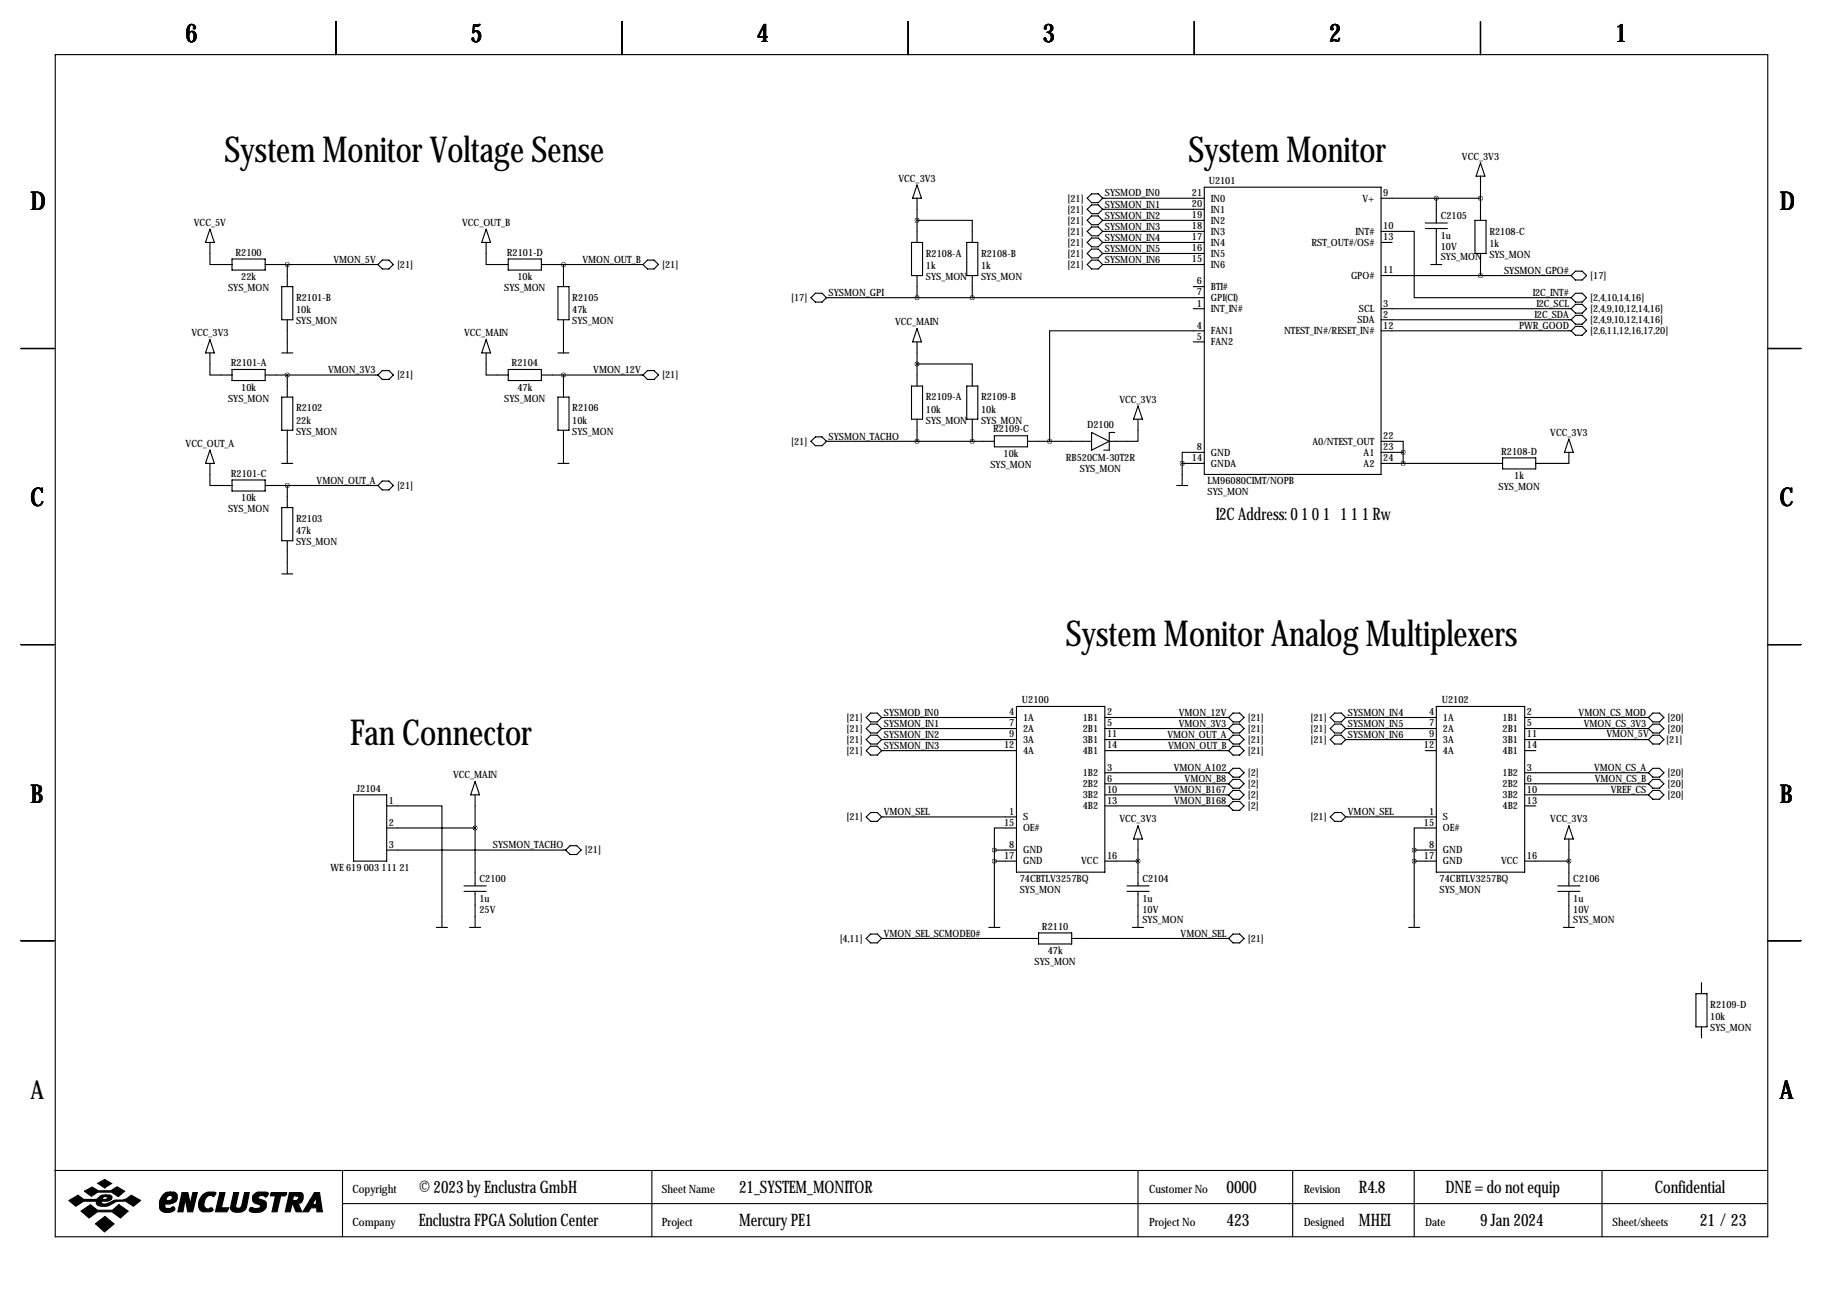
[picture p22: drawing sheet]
<svg xmlns="http://www.w3.org/2000/svg" width="419mm" height="297mm" viewBox="0 0 419 297" stroke-linecap="round" stroke-linejoin="round" font-family="sans-serif">
<defs><g id="words">
<g font-size="8.2">
<text x="51.6" y="37.2">System Monitor Voltage Sense</text>
<text x="273.2" y="37.2">System Monitor</text>
<text x="245" y="148.4">System Monitor Analog Multiplexers</text>
<text x="80.5" y="171.3">Fan Connector</text>
</g>
<g font-size="5.9">
<text x="42.7" y="9.8">6</text>
<text x="108.2" y="9.8">5</text>
<text x="174" y="9.8">4</text>
<text x="239.8" y="9.8">3</text>
<text x="305.6" y="9.8">2</text>
<text x="371.3" y="9.8">1</text>
<text x="7" y="48.4">D</text>
<text x="409.2" y="48.4">D</text>
<text x="7" y="116.4">C</text>
<text x="409.2" y="116.4">C</text>
<text x="7" y="184.5">B</text>
<text x="409.2" y="184.5">B</text>
<text x="7" y="252.6">A</text>
<text x="409.2" y="252.6">A</text>
</g>
<g font-size="4">
<text x="279.5" y="119.4">I2C Address: 0 1 0 1 1 1 1 Rw</text>
<text x="96.3" y="274.2">© 2023 by Enclustra GmbH</text>
<text x="169.9" y="274.2">21_SYSTEM_MONITOR</text>
<text x="281.9" y="274.2">0000</text>
<text x="312.4" y="274.2">R4.8</text>
<text x="332.3" y="274.2">DNE = do not equip</text>
<text x="380.4" y="274.2">Confidential</text>
<text x="96.3" y="281.8">Enclustra FPGA Solution Center</text>
<text x="169.9" y="281.8">Mercury PE1</text>
<text x="281.9" y="281.8">423</text>
<text x="312.4" y="281.8">MHEI</text>
<text x="340.3" y="281.8">9 Jan 2024</text>
<text x="390.8" y="281.8">21 /23</text>
</g>
<g font-size="2.6">
<text x="81" y="274.2">Copyright</text>
<text x="152.1" y="274.2">Sheet Name</text>
<text x="264.2" y="274.2">Customer No</text>
<text x="299.7" y="274.2">Revision</text>
<text x="81" y="281.8">Company</text>
<text x="152.1" y="281.8">Project</text>
<text x="264.2" y="281.8">Project No</text>
<text x="299.7" y="281.8">Designed</text>
<text x="327.7" y="281.8">Date</text>
<text x="370.7" y="281.8">Sheet/sheets</text>
</g>
<g font-size="2.3">
<text x="206.6" y="41.8">VCC_3V3</text>
<text x="336.1" y="36.7">VCC_3V3</text>
<text x="245.4" y="46.3">[21]</text>
<text x="254" y="45.2">SYSMOD_IN0</text>
<text x="254" y="47.7">SYSMON_IN1</text>
<text x="274" y="45.1">21</text>
<text x="274" y="47.6">20</text>
<text x="277.9" y="42.3">U2101</text>
<text x="278.4" y="46.3">IN0</text>
<text x="313.2" y="46.3">V+</text>
<text x="318" y="45.1">9</text>
<text x="44.6" y="51.9">VCC_5V</text>
<text x="106.2" y="51.9">VCC_OUT_B</text>
<text x="245.4" y="48.9">[21]</text>
<text x="245.4" y="51.4">[21]</text>
<text x="245.4" y="54">[21]</text>
<text x="254" y="50.3">SYSMON_IN2</text>
<text x="254" y="52.8">SYSMON_IN3</text>
<text x="274" y="50.2">19</text>
<text x="274" y="52.7">18</text>
<text x="278.4" y="48.9">IN1</text>
<text x="278.4" y="51.4">IN2</text>
<text x="278.4" y="54">IN3</text>
<text x="311.7" y="54">INT#</text>
<text x="318" y="52.7">10</text>
<text x="331.2" y="50.4">C2105</text>
<text x="342.4" y="54">R2108-C</text>
<text x="54.1" y="58.8">R2100</text>
<text x="116.5" y="58.8">R2101-D</text>
<text x="212.9" y="59">R2108-A</text>
<text x="225.6" y="59">R2108-B</text>
<text x="245.4" y="56.5">[21]</text>
<text x="245.4" y="59">[21]</text>
<text x="254" y="55.3">SYSMON_IN4</text>
<text x="254" y="57.9">SYSMON_IN5</text>
<text x="274" y="55.2">17</text>
<text x="274" y="57.8">16</text>
<text x="278.4" y="56.5">IN4</text>
<text x="278.4" y="59">IN5</text>
<text x="301.5" y="56.5">RST_OUT#/OS#</text>
<text x="318" y="55.2">13</text>
<text x="331.2" y="55">1u</text>
<text x="331.2" y="59.8">SYS_MON</text>
<text x="331.2" y="57.5">10V</text>
<text x="342.4" y="56.8">1k</text>
<text x="342.4" y="59.3">SYS_MON</text>
<text x="55.4" y="64.4">22k</text>
<text x="76.7" y="60.4">VMON_5V</text>
<text x="91.3" y="61.6">[21]</text>
<text x="118.9" y="64.4">10k</text>
<text x="133.9" y="60.4">VMON_OUT_B</text>
<text x="152.2" y="61.6">[21]</text>
<text x="212.9" y="61.8">1k</text>
<text x="212.9" y="64.4">SYS_MON</text>
<text x="225.6" y="61.8">1k</text>
<text x="225.6" y="64.4">SYS_MON</text>
<text x="245.4" y="61.6">[21]</text>
<text x="254" y="60.4">SYSMON_IN6</text>
<text x="274" y="60.3">15</text>
<text x="275.2" y="65.4">6</text>
<text x="278.4" y="61.6">IN6</text>
<text x="310.6" y="64.1">GPO#</text>
<text x="318" y="62.9">11</text>
<text x="345.8" y="63">SYSMON_GPO#</text>
<text x="365.6" y="64.1">[17]</text>
<text x="52.4" y="66.9">SYS_MON</text>
<text x="68.1" y="69.2">R2101-B</text>
<text x="115.9" y="66.9">SYS_MON</text>
<text x="131.6" y="69.2">R2105</text>
<text x="181.9" y="69.2">[17]</text>
<text x="190.5" y="68">SYSMON_GPI</text>
<text x="275.2" y="67.9">7</text>
<text x="275.2" y="70.5">1</text>
<text x="278.4" y="66.7">BTI#</text>
<text x="278.4" y="69.2">GPI(CI)</text>
<text x="278.4" y="71.7">INT_IN#</text>
<text x="312.4" y="71.7">SCL</text>
<text x="318" y="70.5">3</text>
<text x="352.4" y="68">I2C_INT#</text>
<text x="353.2" y="70.6">I2C_SCL</text>
<text x="365.6" y="71.7">[2,4,9,10,12,14,16]</text>
<text x="365.6" y="69.2">[2,4,10,14,16]</text>
<text x="44" y="77.3">VCC_3V3</text>
<text x="68.1" y="72">10k</text>
<text x="68.1" y="74.5">SYS_MON</text>
<text x="106.7" y="77.3">VCC_MAIN</text>
<text x="131.6" y="72">47k</text>
<text x="131.6" y="74.5">SYS_MON</text>
<text x="205.8" y="74.8">VCC_MAIN</text>
<text x="275.2" y="75.6">4</text>
<text x="278.4" y="76.8">FAN1</text>
<text x="295.2" y="76.8">NTEST_IN#/RESET_IN#</text>
<text x="312.1" y="74.3">SDA</text>
<text x="318" y="73">2</text>
<text x="318" y="75.6">12</text>
<text x="349.2" y="75.7">PWR_GOOD</text>
<text x="352.8" y="73.1">I2C_SDA</text>
<text x="365.6" y="74.3">[2,4,9,10,12,14,16]</text>
<text x="365.6" y="76.8">[2,6,11,12,16,17,20]</text>
<text x="275.2" y="78.1">5</text>
<text x="278.4" y="79.4">FAN2</text>
<text x="53.1" y="84.2">R2101-A</text>
<text x="55.4" y="89.8">10k</text>
<text x="75.4" y="85.8">VMON_3V3</text>
<text x="91.3" y="87">[21]</text>
<text x="117.6" y="84.2">R2104</text>
<text x="118.9" y="89.8">47k</text>
<text x="136.4" y="85.8">VMON_12V</text>
<text x="152.2" y="87">[21]</text>
<text x="52.4" y="92.3">SYS_MON</text>
<text x="68.1" y="94.6">R2102</text>
<text x="115.9" y="92.3">SYS_MON</text>
<text x="131.6" y="94.6">R2106</text>
<text x="212.9" y="92.1">R2109-A</text>
<text x="212.9" y="94.9">10k</text>
<text x="225.6" y="92.1">R2109-B</text>
<text x="225.6" y="94.9">10k</text>
<text x="257.4" y="92.6">VCC_3V3</text>
<text x="68.1" y="97.4">22k</text>
<text x="68.1" y="99.9">SYS_MON</text>
<text x="131.6" y="97.4">10k</text>
<text x="131.6" y="99.9">SYS_MON</text>
<text x="190.5" y="101.1">SYSMON_TACHO</text>
<text x="212.9" y="97.4">SYS_MON</text>
<text x="225.6" y="97.4">SYS_MON</text>
<text x="228.3" y="99.4">R2109-C</text>
<text x="249.9" y="98.4">D2100</text>
<text x="318" y="101">22</text>
<text x="356.4" y="100.2">VCC_3V3</text>
<text x="42.7" y="102.7">VCC_OUT_A</text>
<text x="181.9" y="102.2">[21]</text>
<text x="227.7" y="107.6">SYS_MON</text>
<text x="230.7" y="105">10k</text>
<text x="245" y="106">RB520CM-30T2R</text>
<text x="274" y="106">14</text>
<text x="275.2" y="103.5">8</text>
<text x="278.4" y="104.8">GND</text>
<text x="278.4" y="107.3">GNDA</text>
<text x="301.8" y="102.2">A0/NTEST_OUT</text>
<text x="313.5" y="104.8">A1</text>
<text x="313.5" y="107.3">A2</text>
<text x="318" y="103.5">23</text>
<text x="318" y="106">24</text>
<text x="345.1" y="104.5">R2108-D</text>
<text x="53.1" y="109.6">R2101-C</text>
<text x="72.8" y="111.2">VMON_OUT_A</text>
<text x="91.3" y="112.4">[21]</text>
<text x="248.3" y="108.6">SYS_MON</text>
<text x="277.6" y="111.4">LM96080CIMT/NOPB</text>
<text x="277.6" y="113.9">SYS_MON</text>
<text x="344.5" y="112.6">SYS_MON</text>
<text x="348.1" y="110.1">1k</text>
<text x="52.4" y="117.7">SYS_MON</text>
<text x="55.4" y="115.2">10k</text>
<text x="68.1" y="120">R2103</text>
<text x="68.1" y="122.8">47k</text>
<text x="68.1" y="125.3">SYS_MON</text>
<text x="234.9" y="161.7">U2100</text>
<text x="331.5" y="161.7">U2102</text>
<text x="194.6" y="165.7">[21]</text>
<text x="203.2" y="164.6">SYSMOD_IN0</text>
<text x="203.2" y="167.1">SYSMON_IN1</text>
<text x="232" y="164.5">4</text>
<text x="232" y="167">7</text>
<text x="235.2" y="165.7">1A</text>
<text x="248.9" y="165.7">1B1</text>
<text x="254.5" y="164.5">2</text>
<text x="254.5" y="167">5</text>
<text x="271" y="164.6">VMON_12V</text>
<text x="271" y="167.1">VMON_3V3</text>
<text x="286.9" y="165.7">[21]</text>
<text x="301.3" y="165.7">[21]</text>
<text x="309.9" y="164.6">SYSMON_IN4</text>
<text x="309.9" y="167.1">SYSMON_IN5</text>
<text x="328.5" y="164.5">4</text>
<text x="328.5" y="167">7</text>
<text x="331.7" y="165.7">1A</text>
<text x="345.4" y="165.7">1B1</text>
<text x="351" y="164.5">2</text>
<text x="351" y="167">5</text>
<text x="362.9" y="164.6">VMON_CS_MOD</text>
<text x="364.1" y="167.1">VMON_CS_3V3</text>
<text x="383.4" y="165.7">[20]</text>
<text x="194.6" y="168.3">[21]</text>
<text x="194.6" y="170.8">[21]</text>
<text x="194.6" y="173.3">[21]</text>
<text x="203.2" y="169.6">SYSMON_IN2</text>
<text x="203.2" y="172.2">SYSMON_IN3</text>
<text x="230.8" y="172.1">12</text>
<text x="232" y="169.5">9</text>
<text x="235.2" y="168.3">2A</text>
<text x="235.2" y="170.8">3A</text>
<text x="235.2" y="173.3">4A</text>
<text x="248.9" y="168.3">2B1</text>
<text x="248.9" y="170.8">3B1</text>
<text x="248.9" y="173.3">4B1</text>
<text x="254.5" y="169.5">11</text>
<text x="254.5" y="172.1">14</text>
<text x="268.4" y="169.6">VMON_OUT_A</text>
<text x="268.5" y="172.2">VMON_OUT_B</text>
<text x="286.9" y="168.3">[21]</text>
<text x="286.9" y="173.3">[21]</text>
<text x="286.9" y="170.8">[21]</text>
<text x="301.3" y="168.3">[21]</text>
<text x="301.3" y="170.8">[21]</text>
<text x="309.9" y="169.6">SYSMON_IN6</text>
<text x="327.4" y="172.1">12</text>
<text x="328.5" y="169.5">9</text>
<text x="331.7" y="168.3">2A</text>
<text x="331.7" y="170.8">3A</text>
<text x="331.7" y="173.3">4A</text>
<text x="345.4" y="168.3">2B1</text>
<text x="345.4" y="170.8">3B1</text>
<text x="345.4" y="173.3">4B1</text>
<text x="351" y="169.5">11</text>
<text x="351" y="172.1">14</text>
<text x="369.3" y="169.5">VMON_5V</text>
<text x="383.1" y="170.8">[21]</text>
<text x="383.4" y="168.3">[20]</text>
<text x="104.2" y="178.9">VCC_MAIN</text>
<text x="248.9" y="178.4">1B2</text>
<text x="254.5" y="177.2">3</text>
<text x="254.5" y="179.7">6</text>
<text x="269.8" y="177.3">VMON_A102</text>
<text x="272.3" y="179.8">VMON_B8</text>
<text x="286.9" y="178.4">[2]</text>
<text x="345.4" y="178.4">1B2</text>
<text x="351" y="177.2">3</text>
<text x="351" y="179.7">6</text>
<text x="366.5" y="177.3">VMON_CS_A</text>
<text x="366.6" y="179.8">VMON_CS_B</text>
<text x="383.4" y="178.4">[20]</text>
<text x="82" y="182">J2104</text>
<text x="89.4" y="184.8">1</text>
<text x="248.9" y="181">2B2</text>
<text x="248.9" y="183.5">3B2</text>
<text x="254.5" y="182.2">10</text>
<text x="254.5" y="184.8">13</text>
<text x="270" y="182.3">VMON_B167</text>
<text x="270" y="184.9">VMON_B168</text>
<text x="286.9" y="181">[2]</text>
<text x="286.9" y="183.5">[2]</text>
<text x="345.4" y="181">2B2</text>
<text x="345.4" y="183.5">3B2</text>
<text x="351" y="182.2">10</text>
<text x="351" y="184.8">13</text>
<text x="370.3" y="182.3">VREF_CS</text>
<text x="383.4" y="181">[20]</text>
<text x="383.4" y="183.5">[20]</text>
<text x="89.4" y="189.9">2</text>
<text x="194.6" y="188.6">[21]</text>
<text x="203.2" y="187.4">VMON_SEL</text>
<text x="230.8" y="189.9">15</text>
<text x="232" y="187.3">1</text>
<text x="235.2" y="188.6">S</text>
<text x="235.2" y="191.1">OE#</text>
<text x="248.9" y="186">4B2</text>
<text x="257.4" y="189.1">VCC_3V3</text>
<text x="286.9" y="186">[2]</text>
<text x="301.3" y="188.6">[21]</text>
<text x="309.9" y="187.4">VMON_SEL</text>
<text x="327.4" y="189.9">15</text>
<text x="328.5" y="187.3">1</text>
<text x="331.7" y="188.6">S</text>
<text x="331.7" y="191.1">OE#</text>
<text x="345.4" y="186">4B2</text>
<text x="356.4" y="189.1">VCC_3V3</text>
<text x="89.4" y="194.9">3</text>
<text x="113.3" y="195">SYSMON_TACHO</text>
<text x="134.5" y="196.2">[21]</text>
<text x="230.8" y="197.5">17</text>
<text x="232" y="194.9">8</text>
<text x="235.2" y="196.2">GND</text>
<text x="254.5" y="197.5">16</text>
<text x="327.4" y="197.5">17</text>
<text x="328.5" y="194.9">8</text>
<text x="331.7" y="196.2">GND</text>
<text x="351" y="197.5">16</text>
<text x="76" y="200.3">WE 619 003 111 21</text>
<text x="110.2" y="202.8">C2100</text>
<text x="234.4" y="202.8">74CBTLV3257BQ</text>
<text x="235.2" y="198.7">GND</text>
<text x="248.6" y="198.7">VCC</text>
<text x="262.6" y="202.8">C2104</text>
<text x="331" y="202.8">74CBTLV3257BQ</text>
<text x="331.7" y="198.7">GND</text>
<text x="345.1" y="198.7">VCC</text>
<text x="361.7" y="202.8">C2106</text>
<text x="110.2" y="207.4">1u</text>
<text x="110.2" y="209.9">25V</text>
<text x="234.4" y="205.4">SYS_MON</text>
<text x="262.6" y="207.4">1u</text>
<text x="262.6" y="209.9">10V</text>
<text x="331" y="205.4">SYS_MON</text>
<text x="361.7" y="207.4">1u</text>
<text x="361.7" y="209.9">10V</text>
<text x="203.2" y="215.4">VMON_SEL_SCMODE0#</text>
<text x="239.5" y="213.7">R2110</text>
<text x="262.6" y="212.2">SYS_MON</text>
<text x="271.4" y="215.4">VMON_SEL</text>
<text x="361.7" y="212.2">SYS_MON</text>
<text x="193" y="216.5">[4,11]</text>
<text x="237.8" y="221.9">SYS_MON</text>
<text x="240.9" y="219.3">47k</text>
<text x="286.9" y="216.5">[21]</text>
<text x="393.2" y="231.8">R2109-D</text>
<text x="393.2" y="234.6">10k</text>
<text x="393.2" y="237.1">SYS_MON</text>
</g>
</g></defs>
<g fill="none" stroke="#000" stroke-width=".25">
<path d="M12.7 12.6h393.7v271.7h-393.7zM77.2 4.9v7.7M143 4.9v7.7M208.8 4.9v7.7M274.6 4.9v7.7M340.4 4.9v7.7M340.4 37.5l1 3h-2.1zM48.3 55.7v5.1h5M48.3 52.7l1 3h-2.1zM53.3 59.5h7.7v2.6h-7.7zM87.9 59.8h1.5l1 1-1 1h-1.5l-1-1zM111.8 55.7v5.1h5"/>
<path d="M111.8 52.7l1 3h-2.1zM116.8 59.5h7.7v2.6h-7.7zM209.5 55.7h2.6v7.7h-2.6zM210.8 50.7h12.7v5M210.8 42.5l1 3.1h-2zM210.8 45.6v10.1M222.2 55.7h2.6v7.7h-2.6zM249.9 45.6l1.1-1h1.5l1 1-1 1h-1.5zM249.9 48.1l1.1-1h1.5l1 1-1 1h-1.5zM249.9 50.7l1.1-1.1h1.5l1 1.1-1 1h-1.5zM249.9 53.2l1.1-1h1.5l1 1-1 1h-1.5zM249.9 55.7l1.1-1h1.5l1 1-1 1.1h-1.5z"/>
<path d="M249.9 58.3l1.1-1h1.5l1 1-1 1h-1.5zM253.5 45.6h23.4M253.5 48.1h23.4M253.5 50.7h23.4M253.5 53.2h23.4M253.5 55.7h23.4M253.5 58.3h23.4M276.9 43h40.6v66.1h-40.6zM317.5 53.2h7.6v15.2h36.1M317.5 45.6h22.9M317.5 55.7h2.5M327.7 51.3h5"/>
<path d="M327.7 52.5h5M330.2 45.6v5.7M330.2 52.5v8.3M339.1 50.7h2.5v7.6h-2.5zM340.4 40.5v10.2M340.4 58.3v5.1M48.3 78.1l1 3h-2.1zM61 60.8h25.9M64.8 65.9h2.5v7.6h-2.5zM66 60.8v5.1M66 73.5v7.6M111.8 78.1l1 3h-2.1z"/>
<path d="M124.5 60.8h23.3M128.3 65.9h2.5v7.6h-2.5zM129.5 60.8v5.1M129.5 73.5v7.6M147.8 60.8l1-1h1.6l1 1-1 1h-1.6zM187.5 67.4h1.5l1 1-1 1.1h-1.5l-1.1-1.1zM190 68.4h86.9M210.8 75.6l1 3h-2zM210.8 63.4v5M210.8 78.6v10.2M223.5 63.4v5M249.9 60.8l1.1-1h1.5l1 1-1 1h-1.5z"/>
<path d="M253.5 60.8h23.4M274.3 65.9h2.6M274.3 71h2.6M274.3 78.6h2.6M276.9 76.1h-35.6v25.4M317.5 71h43.7M317.5 76.1h43.7M317.5 63.4h43.7M317.5 73.5h43.7M328.9 60.8h2.6M362.2 70h1.5l1 1-1 1h-1.5l-1-1zM362.2 72.5h1.5l1 1-1 1h-1.5l-1-1z"/>
<path d="M362.2 75h1.5l1 1.1-1 1h-1.5l-1-1zM362.2 67.4h1.5l1 1-1 1.1h-1.5l-1-1.1zM362.2 62.3h1.5l1 1.1-1 1h-1.5l-1-1zM4.8 80.1h7.6M48.3 81.1v5.1h5M53.3 84.9h7.7v2.6h-7.7zM61 86.2h25.9M64.8 91.3h2.5v7.6h-2.5zM64.8 81.1h2.5M66 86.2v5.1M66 98.9v7.6M87.9 85.2h1.5l1 1-1 1h-1.5l-1-1z"/>
<path d="M111.8 81.1v5.1h5M116.8 84.9h7.7v2.6h-7.7zM124.5 86.2h23.3M128.3 91.3h2.5v7.6h-2.5zM128.3 81.1h2.5M129.5 86.2v5.1M129.5 98.9v7.6M147.8 86.2l1-1h1.6l1 1-1 1h-1.6zM209.5 88.8h2.6v7.6h-2.6zM210.8 83.7h12.7v5.1M210.8 96.4v5.1M222.2 88.8h2.6v7.6h-2.6z"/>
<path d="M223.5 96.4v5.1M251 99.4l4 2.1-4 2zM256.3 99.4h-1.3v4.1h-1.3M261.6 96.4v5.1h-6.6M261.6 93.3l1 3.1h-2zM406.4 80.1h7.6M48.3 106.5v5.1h5M48.3 103.5l1 3h-2.1zM53.3 110.3h7.7v2.6h-7.7zM61 111.6h25.9M64.8 106.5h2.5M64.8 116.7h2.5v7.6h-2.5z"/>
<path d="M66 111.6v5.1M87.9 110.6h1.5l1 1-1 1h-1.5l-1-1zM128.3 106.5h2.5M186.4 101.5l1.1-1.1h1.5l1 1.1-1 1h-1.5zM190 101.5h38.6M228.6 100.2h7.6v2.5h-7.6zM236.2 101.5h14.8M270.5 111.6h2.5M271.8 106.5h5.1M271.8 106.5v5.1M276.9 104h-5.1v2.5M317.5 101.5h5.1v2.5"/>
<path d="M317.5 104h5.1M317.5 106.5h27.9M322.6 104v2.5M345.4 105.3h7.7v2.5h-7.7zM360.7 101l1 3h-2zM360.7 104v2.5h-7.6M64.8 131.9h2.5M66 124.3v7.6M4.8 148.2h7.6M406.4 148.2h7.6M109.2 179.7l1 3h-2zM199.1 165l1.1-1.1h1.5l1 1.1-1 1h-1.5z"/>
<path d="M199.1 167.5l1.1-1h1.5l1 1-1 1h-1.5zM199.1 170l1.1-1h1.5l1 1-1 1.1h-1.5zM199.1 172.6l1.1-1h1.5l1 1-1 1h-1.5zM202.7 165h31M202.7 167.5h31M202.7 170h31M202.7 172.6h31M233.7 162.4h20.3v38.1h-20.3zM254 165h28.4M254 177.7h28.4M254 167.5h28.4M254 170h28.4"/>
<path d="M254 172.6h28.4M282.4 165l1.1-1.1h1.5l1 1.1-1 1h-1.5zM282.4 167.5l1.1-1h1.5l1 1-1 1h-1.5zM282.4 170l1.1-1h1.5l1 1-1 1.1h-1.5zM282.4 172.6l1.1-1h1.5l1 1-1 1h-1.5zM283.5 176.6h1.5l1 1.1-1 1h-1.5l-1.1-1zM305.8 165l1-1.1h1.6l1 1.1-1 1h-1.6zM305.8 167.5l1-1h1.6l1 1-1 1h-1.6zM305.8 170l1-1h1.6l1 1-1 1.1h-1.6zM309.4 165h20.8M309.4 167.5h20.8M309.4 170h20.8"/>
<path d="M327.7 172.6h2.5M330.2 162.4h20.3v38.1h-20.3zM350.5 165h28.5M350.5 177.7h28.5M350.5 167.5h28.5M350.5 170h28.5M350.5 172.6h2.6M379 165l1-1.1h1.5l1 1.1-1 1h-1.5zM379 167.5l1-1h1.5l1 1-1 1h-1.5zM379 170l1-1h1.5l1 1-1 1.1h-1.5zM379 177.7l1-1.1h1.5l1 1.1-1 1h-1.5zM81.3 182.7h7.6v15.3h-7.6z"/>
<path d="M88.9 185.3h12.7v27.9M88.9 195.4h41.1M88.9 190.4h20.3M109.2 182.7v21M131.1 194.4h1.5l1 1-1 1.1h-1.5l-1.1-1.1zM199.1 187.8l1.1-1h1.5l1 1-1 1h-1.5zM202.7 187.8h31M228.6 195.4v17.8M228.6 195.4h5.1M228.6 198h5.1M233.7 190.4h-5.1v5M254 180.2h28.4"/>
<path d="M254 182.7h28.4M254 185.3h28.4M254 198h7.6M261.6 192.9v10.8M261.6 189.9l1 3h-2zM282.4 180.2l1.1-1h1.5l1 1-1 1h-1.5zM283.5 181.7h1.5l1 1-1 1.1h-1.5l-1.1-1.1zM283.5 184.3h1.5l1 1-1 1h-1.5l-1.1-1zM305.8 187.8l1-1h1.6l1 1-1 1h-1.6zM309.4 187.8h20.8M325.1 195.4v17.8M325.1 195.4h5.1"/>
<path d="M325.1 198h5.1M330.2 190.4h-5.1v5M350.5 180.2h28.5M350.5 182.7h28.5M350.5 185.3h2.6M350.5 198h10.2M360.7 192.9v10.8M360.7 189.9l1 3h-2zM379 180.2l1-1h1.5l1 1-1 1h-1.5zM380 181.7h1.5l1 1-1 1.1h-1.5l-1-1.1zM4.8 216.3h7.6M100.3 213.2h2.6"/>
<path d="M106.7 203.7h5.1M106.7 204.9h5.1M107.9 213.2h2.6M109.2 204.9v8.3M199.1 215.8l1.1-1.1h1.5l1 1.1-1 1h-1.5zM202.7 215.8h36.1M227.3 213.2h2.6M238.8 214.5h7.6v2.5h-7.6zM246.4 215.8h36M259.1 203.7h5.1M259.1 204.9h5.1M260.3 213.2h2.6"/>
<path d="M261.6 204.9v8.3M282.4 215.8l1.1-1.1h1.5l1 1.1-1 1h-1.5zM323.8 213.2h2.6M358.1 203.7h5.1M358.1 204.9h5.1M359.4 213.2h2.5M360.7 204.9v8.3M406.4 216.3h7.6M389.9 228.5h2.5v7.6h-2.5zM391.2 225.9v2.6M391.2 236.1v2.5M12.6 269.1h393.7"/>
<path d="M78.7 269.1v15.2M78.7 276.7h327.6M149.9 269.1v15.2M261.6 269.1v15.2M297.2 269.1v15.2M325.1 269.1v15.2M368.3 269.1v15.2"/>
</g>
<g fill="#000" stroke="#000" stroke-width=".25">
<path d="M15.8 276l2.1-1.2 1.4 1h2.8l.3-.2a1.77 1.77 0 0 1 1.9-.9v.4l-.6 .2-.2 .5h.9l.3-.6-.4-.1v-.4h.9a.59 .59 0 0 1 .6 .7l-.2 .4-.8 .4h-1.4l-.1 .1 .1 .4a3.2 3.2 0 0 0 2.7-.7l.3-.1a4 4 0 0 0 3.8-1.1l2.1 1.2-1.6 1.3a4 4 0 0 0-5.5-.2 2.66 2.66 0 0 1-2.9-.2l-.1-.7h-3l-1.8 1.1zM19.4 273.9l1.8-1 1.4 .9h2.9l1.4-.9 1.8 1-1.5 1.2-1.5-1h-3.2l-1.5 .9zM22.5 272l1.6-.8 1.6 .9-1.6 1zM18.6 278.4l2.2-1.4 1.6 1.2h3.5l1.4-1.2 2.2 1.4-1.8 1.6-1.9-1.4h-3.4l-1.9 1.4zM37.4 274.7a1.75 1.75 0 0 1 1.8-.6v.7a.82 .82 0 0 0-.8 1.2h.6a.6 .6 0 0 0 .6-.5 .6 .6 0 0 0-.4-.7v-.7h.8l.5 .3a1.61 1.61 0 0 1 0 1.7 1.61 1.61 0 0 1-1.5 .7h-1v.9l.2 .1h.9l.7-.4 .4 .4a1.06 1.06 0 0 1-1.3 1 1.82 1.82 0 0 1-2.2-1.1 3.5 3.5 0 0 1 .7-3zM41.9 274.2h1.3l.5 2.6 .6-2.6h1.1l-1.1 4.4h-1.1l-.6-2.9-.5 2.9h-1.2zM46.7 274.6a2.78 2.78 0 0 1 2.9-.4l-.4 .9a1.32 1.32 0 0 0-2.1 .8l-.2 .8a.98 .98 0 0 0 1.1 1.2 .55 .55 0 0 1 .6-.2 .55 .55 0 0 1 .4 .6l-.7 .3-1.8-.1a1.79 1.79 0 0 1-.8-2.3zM50.5 274.2h1.2l-.8 3.5h1.7l-.4 .9h-2.7zM53.7 274.2h1.2l-.7 3.1a.73 .73 0 0 0 .7 .5 .73 .73 0 0 0 .7-.6l.6-3h1.1l-.7 3.4a2.28 2.28 0 0 1-3.6 .4v-.4zM58.3 274.7l.8-.6h2.1l.5 .2v.2l-.6 .7a.96 .96 0 0 0-1-.4 .96 .96 0 0 0-.8 .6l1.7 .8a1.71 1.71 0 0 1-.1 1.8 1.71 1.71 0 0 1-1.7 .8l-1.4-.2a.51 .51 0 0 1-.4-.7 .51 .51 0 0 1 .8-.2l1 .1a.52 .52 0 0 0 .6-.2 .52 .52 0 0 0-.2-.7 1.39 1.39 0 0 1-1.4-.6 1.39 1.39 0 0 1 .1-1.6zM62.2 274.4l.2-.2h3.5l-.1 .4-.3 .3h-1l-.8 3.7h-1.2l.8-3.7h-1.1zM66.5 274.2h1.7v.7h-.7l-.2 1.1h.9l.3-.3a.44 .44 0 0 0 .1-.5 .44 .44 0 0 0-.4-.3v-.7h1l.3 .2 .2 .3v.9a1.03 1.03 0 0 1-1.2 1l.9 2h-1.3l-.8-1.8h-.1l-.5 1.8h-1.1z"/>
<path d="M72.3 274.2h1.2l.6 4.4h-1.3v-.9h-1.3l-.6 .9h-1.3l1.7-2.7h1l-.4 .8 .2 .2h.4l.2-.2v-1.5l-.4 .7h-1zM21.9 281.3l2.2-1.6 2.1 1.7-2.2 1.8z"/>
</g>
<path d="M66 86.2a.05 .05 0 0 0 .1 0 .05 .05 0 0 0-.1 0zM210.8 101.5a.05 .05 0 0 0 .1 0 .05 .05 0 0 0-.1 0zM271.7 106.5a.05 .05 0 0 0 .1 0 .05 .05 0 0 0-.1 0zM223.5 101.5a.05 .05 0 0 0 .1 0 .05 .05 0 0 0-.1 0zM210.8 83.7a.05 .05 0 0 0 .1 0 .05 .05 0 0 0-.1 0zM322.5 106.5a.05 .05 0 0 0 .1 0 .05 .05 0 0 0-.1 0zM325.1 198a.05 .05 0 0 0 .1 0 .05 .05 0 0 0-.1 0zM360.6 198a.05 .05 0 0 0 .1 0 .05 .05 0 0 0-.1 0zM325.1 195.4a.05 .05 0 0 0 .1 0 .05 .05 0 0 0-.1 0zM210.8 50.7a.05 .05 0 0 0 .1 0 .05 .05 0 0 0-.1 0zM223.5 68.4a.05 .05 0 0 0 .1 0 .05 .05 0 0 0-.1 0zM210.8 68.4a.05 .05 0 0 0 .1 0 .05 .05 0 0 0-.1 0zM66 111.6a.05 .05 0 0 0 .1 0 .05 .05 0 0 0-.1 0zM129.5 60.8a.05 .05 0 0 0 .1 0 .05 .05 0 0 0-.1 0zM129.5 86.2a.05 .05 0 0 0 .1 0 .05 .05 0 0 0-.1 0zM109.2 190.4a.05 .05 0 0 0 .1 0 .05 .05 0 0 0-.1 0zM66 60.8a.05 .05 0 0 0 .1 0 .05 .05 0 0 0-.1 0zM340.3 63.4a.05 .05 0 0 0 .1 0 .05 .05 0 0 0-.1 0zM340.3 45.6a.05 .05 0 0 0 .1 0 .05 .05 0 0 0-.1 0zM261.6 198a.05 .05 0 0 0 .1 0 .05 .05 0 0 0-.1 0zM322.5 104a.05 .05 0 0 0 .1 0 .05 .05 0 0 0-.1 0z" fill="#000" stroke="#000" stroke-width="1"/>
<use href="#words"/>
</svg>
